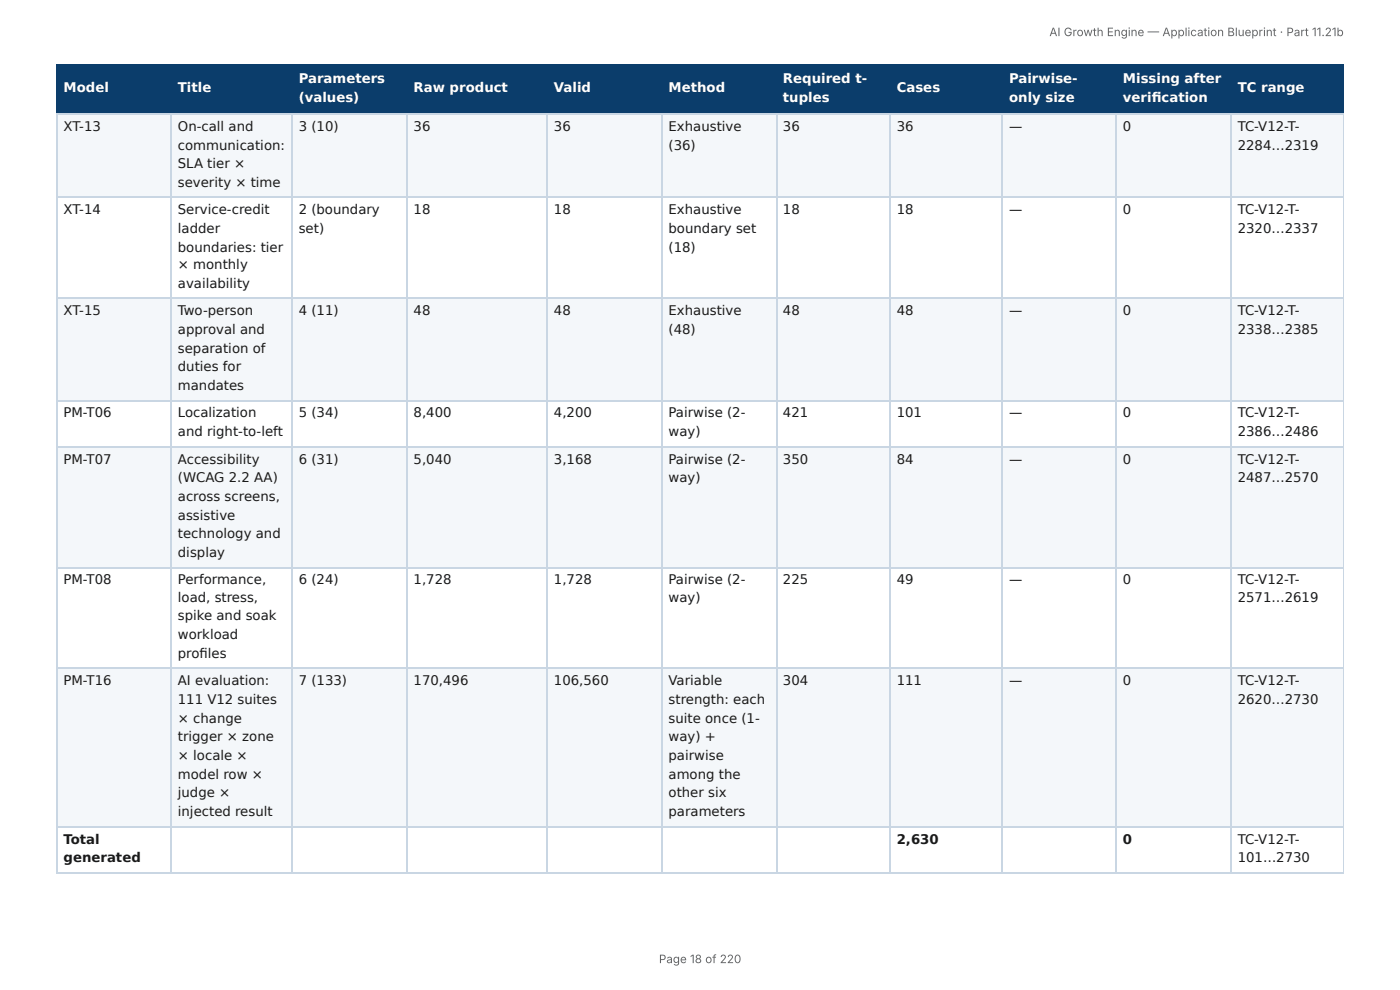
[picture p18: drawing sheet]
<svg xmlns="http://www.w3.org/2000/svg" width="297mm" height="210mm" viewBox="0 0 297 210" stroke-linecap="round" stroke-linejoin="round" font-family="sans-serif">
<defs><g id="words">
<g font-size="2.8" fill="#fff">
<text x="63.4" y="17.7">Parameters</text>
<text x="166.3" y="17.7">Required t-</text>
<text x="214.3" y="17.7">Pairwise-</text>
<text x="238.5" y="17.7">Missing after</text>
<text x="13.5" y="19.6">Model</text>
<text x="37.8" y="19.6">Title</text>
<text x="63.4" y="21.7">(values)</text>
<text x="87.8" y="19.6">Raw product</text>
<text x="117.7" y="19.6">Valid</text>
<text x="142" y="19.6">Method</text>
<text x="166.3" y="21.7">tuples</text>
<text x="190.5" y="19.6">Cases</text>
<text x="214.3" y="21.7">only size</text>
<text x="238.5" y="21.7">verifi cation</text>
<text x="262.9" y="19.6">TC range</text>
</g>
<g font-size="2.8" fill="#1a1a1a">
<text x="13.5" y="27.8">XT-13</text>
<text x="37.8" y="27.8">On-call and</text>
<text x="63.4" y="27.8">3 (10)</text>
<text x="87.8" y="27.8">36</text>
<text x="117.7" y="27.8">36</text>
<text x="142" y="27.8">Exhaustive</text>
<text x="166.3" y="27.8">36</text>
<text x="190.5" y="27.8">36</text>
<text x="214.3" y="27.8">—</text>
<text x="238.5" y="27.8">0</text>
<text x="262.9" y="27.8">TC-V12-T-</text>
<text x="37.8" y="31.8">communication:</text>
<text x="37.8" y="35.7">SLA tier ×</text>
<text x="142" y="31.8">(36)</text>
<text x="262.9" y="31.8">2284…2319</text>
<text x="37.8" y="39.7">severity × time</text>
<text x="13.5" y="45.5">XT-14</text>
<text x="37.8" y="45.5">Service-credit</text>
<text x="63.4" y="45.5">2 (boundary</text>
<text x="87.8" y="45.5">18</text>
<text x="117.7" y="45.5">18</text>
<text x="142" y="45.5">Exhaustive</text>
<text x="166.3" y="45.5">18</text>
<text x="190.5" y="45.5">18</text>
<text x="214.3" y="45.5">—</text>
<text x="238.5" y="45.5">0</text>
<text x="262.9" y="45.5">TC-V12-T-</text>
<text x="37.8" y="49.5">ladder</text>
<text x="37.8" y="53.4">boundaries: tier</text>
<text x="63.4" y="49.5">set)</text>
<text x="142" y="49.5">boundary set</text>
<text x="142" y="53.4">(18)</text>
<text x="262.9" y="49.5">2320…2337</text>
<text x="37.8" y="57.2">× monthly</text>
<text x="37.8" y="61.1">availability</text>
<text x="13.5" y="66.9">XT-15</text>
<text x="37.8" y="66.9">Two-person</text>
<text x="37.8" y="70.9">approval and</text>
<text x="63.4" y="66.9">4 (11)</text>
<text x="87.8" y="66.9">48</text>
<text x="117.7" y="66.9">48</text>
<text x="142" y="66.9">Exhaustive</text>
<text x="142" y="70.9">(48)</text>
<text x="166.3" y="66.9">48</text>
<text x="190.5" y="66.9">48</text>
<text x="214.3" y="66.9">—</text>
<text x="238.5" y="66.9">0</text>
<text x="262.9" y="66.9">TC-V12-T-</text>
<text x="262.9" y="70.9">2338…2385</text>
<text x="37.8" y="74.9">separation of</text>
<text x="37.8" y="78.8">duties for</text>
<text x="37.8" y="82.8">mandates</text>
<text x="13.5" y="88.6">PM-T06</text>
<text x="37.8" y="88.6">Localization</text>
<text x="63.4" y="88.6">5 (34)</text>
<text x="87.8" y="88.6">8,400</text>
<text x="117.7" y="88.6">4,200</text>
<text x="142" y="88.6">Pairwise (2-</text>
<text x="166.3" y="88.6">421</text>
<text x="190.5" y="88.6">101</text>
<text x="214.3" y="88.6">—</text>
<text x="238.5" y="88.6">0</text>
<text x="262.9" y="88.6">TC-V12-T-</text>
<text x="37.8" y="92.6">and right-to-left</text>
<text x="142" y="92.6">way)</text>
<text x="262.9" y="92.6">2386…2486</text>
<text x="13.5" y="98.4">PM-T07</text>
<text x="37.8" y="98.4">Accessibility</text>
<text x="63.4" y="98.4">6 (31)</text>
<text x="87.8" y="98.4">5,040</text>
<text x="117.7" y="98.4">3,168</text>
<text x="142" y="98.4">Pairwise (2-</text>
<text x="166.3" y="98.4">350</text>
<text x="190.5" y="98.4">84</text>
<text x="214.3" y="98.4">—</text>
<text x="238.5" y="98.4">0</text>
<text x="262.9" y="98.4">TC-V12-T-</text>
<text x="37.8" y="102.4">(WCAG 2.2 AA)</text>
<text x="37.8" y="106.4">across screens,</text>
<text x="142" y="102.4">way)</text>
<text x="262.9" y="102.4">2487…2570</text>
<text x="37.8" y="110.3">assistive</text>
<text x="37.8" y="114.3">technology and</text>
<text x="37.8" y="118.3">display</text>
<text x="13.5" y="124.1">PM-T08</text>
<text x="37.8" y="124.1">Performance,</text>
<text x="63.4" y="124.1">6 (24)</text>
<text x="87.8" y="124.1">1,728</text>
<text x="117.7" y="124.1">1,728</text>
<text x="142" y="124.1">Pairwise (2-</text>
<text x="166.3" y="124.1">225</text>
<text x="190.5" y="124.1">49</text>
<text x="214.3" y="124.1">—</text>
<text x="238.5" y="124.1">0</text>
<text x="262.9" y="124.1">TC-V12-T-</text>
<text x="37.8" y="127.8">load, stress,</text>
<text x="37.8" y="131.8">spike and soak</text>
<text x="142" y="127.8">way)</text>
<text x="262.9" y="127.8">2571…2619</text>
<text x="37.8" y="135.7">workload</text>
<text x="37.8" y="139.7">profi les</text>
<text x="13.5" y="145.5">PM-T16</text>
<text x="37.8" y="145.5">AI evaluation:</text>
<text x="37.8" y="149.5">111 V12 suites</text>
<text x="63.4" y="145.5">7 (133)</text>
<text x="87.8" y="145.5">170,496</text>
<text x="117.7" y="145.5">106,560</text>
<text x="142" y="145.5">Variable</text>
<text x="142" y="149.5">strength: each</text>
<text x="166.3" y="145.5">304</text>
<text x="190.5" y="145.5">111</text>
<text x="214.3" y="145.5">—</text>
<text x="238.5" y="145.5">0</text>
<text x="262.9" y="145.5">TC-V12-T-</text>
<text x="262.9" y="149.5">2620…2730</text>
<text x="37.8" y="153.5">× change</text>
<text x="142" y="153.5">suite once (1-</text>
<text x="37.8" y="157.4">trigger × zone</text>
<text x="37.8" y="161.4">× locale ×</text>
<text x="142" y="157.4">way) +</text>
<text x="142" y="161.4">pairwise</text>
<text x="37.8" y="165.4">model row ×</text>
<text x="142" y="165.4">among the</text>
<text x="37.8" y="169.3">judge ×</text>
<text x="37.8" y="173.3">injected result</text>
<text x="142" y="169.3">other six</text>
<text x="142" y="173.3">parameters</text>
<text x="13.5" y="179.1">Total</text>
<text x="190.5" y="179.1">2,630</text>
<text x="238.5" y="179.1">0</text>
<text x="262.9" y="179.1">TC-V12-T-</text>
<text x="13.5" y="183.1">generated</text>
<text x="262.9" y="183.1">101…2730</text>
</g>
<g font-size="2.5" fill="#666">
<text x="222.9" y="7.7">AI Growth Engine — Application Blueprint · Part 11.21b</text>
<text x="139.9" y="204.5">Page 18 of 220</text>
</g>
</g></defs>
<g fill="#0b3d6b">
<path d="M12.2 14h24v10.1h-24z"/>
<path d="M36.2 14h25.7v10.1h-25.7z"/>
<path d="M61.9 14h24.6v10.1h-24.6z"/>
<path d="M86.5 14h29.7v10.1h-29.7z"/>
<path d="M116.2 14h24.3v10.1h-24.3z"/>
<path d="M140.5 14h24.3v10.1h-24.3z"/>
<path d="M164.8 14h24.1v10.1h-24.1z"/>
<path d="M188.9 14h24.1v10.1h-24.1z"/>
<path d="M213 14h24.1v10.1h-24.1z"/>
<path d="M237.1 14h24.3v10.1h-24.3z"/>
<path d="M261.4 14h24v10.1h-24z"/>
</g>
<g fill="#f4f7fa">
<path d="M12.2 24.1h24v17.7h-24z"/>
<path d="M36.2 24.1h25.7v17.7h-25.7z"/>
<path d="M61.9 24.1h24.6v17.7h-24.6z"/>
<path d="M86.5 24.1h29.7v17.7h-29.7z"/>
<path d="M116.2 24.1h24.3v17.7h-24.3z"/>
<path d="M140.5 24.1h24.3v17.7h-24.3z"/>
<path d="M164.8 24.1h24.1v17.7h-24.1z"/>
<path d="M188.9 24.1h24.1v17.7h-24.1z"/>
<path d="M213 24.1h24.1v17.7h-24.1z"/>
<path d="M237.1 24.1h24.3v17.7h-24.3z"/>
<path d="M261.4 24.1h24v17.7h-24z"/>
<path d="M12.2 63.5h24v21.7h-24z"/>
<path d="M36.2 63.5h25.7v21.7h-25.7z"/>
<path d="M61.9 63.5h24.6v21.7h-24.6z"/>
<path d="M86.5 63.5h29.7v21.7h-29.7z"/>
<path d="M116.2 63.5h24.3v21.7h-24.3z"/>
<path d="M140.5 63.5h24.3v21.7h-24.3z"/>
<path d="M164.8 63.5h24.1v21.7h-24.1z"/>
<path d="M188.9 63.5h24.1v21.7h-24.1z"/>
<path d="M213 63.5h24.1v21.7h-24.1z"/>
<path d="M237.1 63.5h24.3v21.7h-24.3z"/>
<path d="M261.4 63.5h24v21.7h-24z"/>
<path d="M12.2 94.7h24v25.7h-24z"/>
<path d="M36.2 94.7h25.7v25.7h-25.7z"/>
<path d="M61.9 94.7h24.6v25.7h-24.6z"/>
<path d="M86.5 94.7h29.7v25.7h-29.7z"/>
<path d="M116.2 94.7h24.3v25.7h-24.3z"/>
<path d="M140.5 94.7h24.3v25.7h-24.3z"/>
<path d="M164.8 94.7h24.1v25.7h-24.1z"/>
<path d="M188.9 94.7h24.1v25.7h-24.1z"/>
<path d="M213 94.7h24.1v25.7h-24.1z"/>
<path d="M237.1 94.7h24.3v25.7h-24.3z"/>
<path d="M261.4 94.7h24v25.7h-24z"/>
<path d="M12.2 142.1h24v33.3h-24z"/>
<path d="M36.2 142.1h25.7v33.3h-25.7z"/>
<path d="M61.9 142.1h24.6v33.3h-24.6z"/>
<path d="M86.5 142.1h29.7v33.3h-29.7z"/>
<path d="M116.2 142.1h24.3v33.3h-24.3z"/>
<path d="M140.5 142.1h24.3v33.3h-24.3z"/>
<path d="M164.8 142.1h24.1v33.3h-24.1z"/>
<path d="M188.9 142.1h24.1v33.3h-24.1z"/>
<path d="M213 142.1h24.1v33.3h-24.1z"/>
<path d="M237.1 142.1h24.3v33.3h-24.3z"/>
<path d="M261.4 142.1h24v33.3h-24z"/>
</g>
<g fill="none" stroke="#0b3d6b" stroke-width=".26">
<path d="M11.9 13.9h273.5M12 13.8v10.5M36.4 13.8v10.5M62 13.8v10.5M86.4 13.8v10.5M116.3 13.8v10.5M140.6 13.8v10.5M165 13.8v10.5M189 13.8v10.5M212.9 13.8v10.5M236.9 13.8v10.5M261.5 13.8v10.5"/>
<path d="M11.9 24.2h273.5"/>
</g>
<path d="M285.3 13.8v10.5" fill="none" stroke="#0b3d6b" stroke-width=".21"/>
<g fill="none" stroke="#c9d6e3" stroke-width=".26">
<path d="M11.9 24.2h273.5M12 24.3v161.2M36.4 24.3v161.2M62 24.3v161.2M86.4 24.3v161.2M116.3 24.3v161.2M140.6 24.3v161.2M165 24.3v161.2M189 24.3v161.2M212.9 24.3v161.2M236.9 24.3v161.2M261.5 24.3v161.2"/>
<path d="M11.9 41.9h273.5M11.9 63.4h273.5M11.9 85.1h273.5M11.9 94.9h273.5M11.9 120.5h273.5M11.9 141.9h273.5M11.9 175.6h273.5M11.9 185.3h273.5"/>
</g>
<path d="M285.3 24.3v161.2" fill="none" stroke="#c9d6e3" stroke-width=".21"/>
<use href="#words"/>
</svg>
